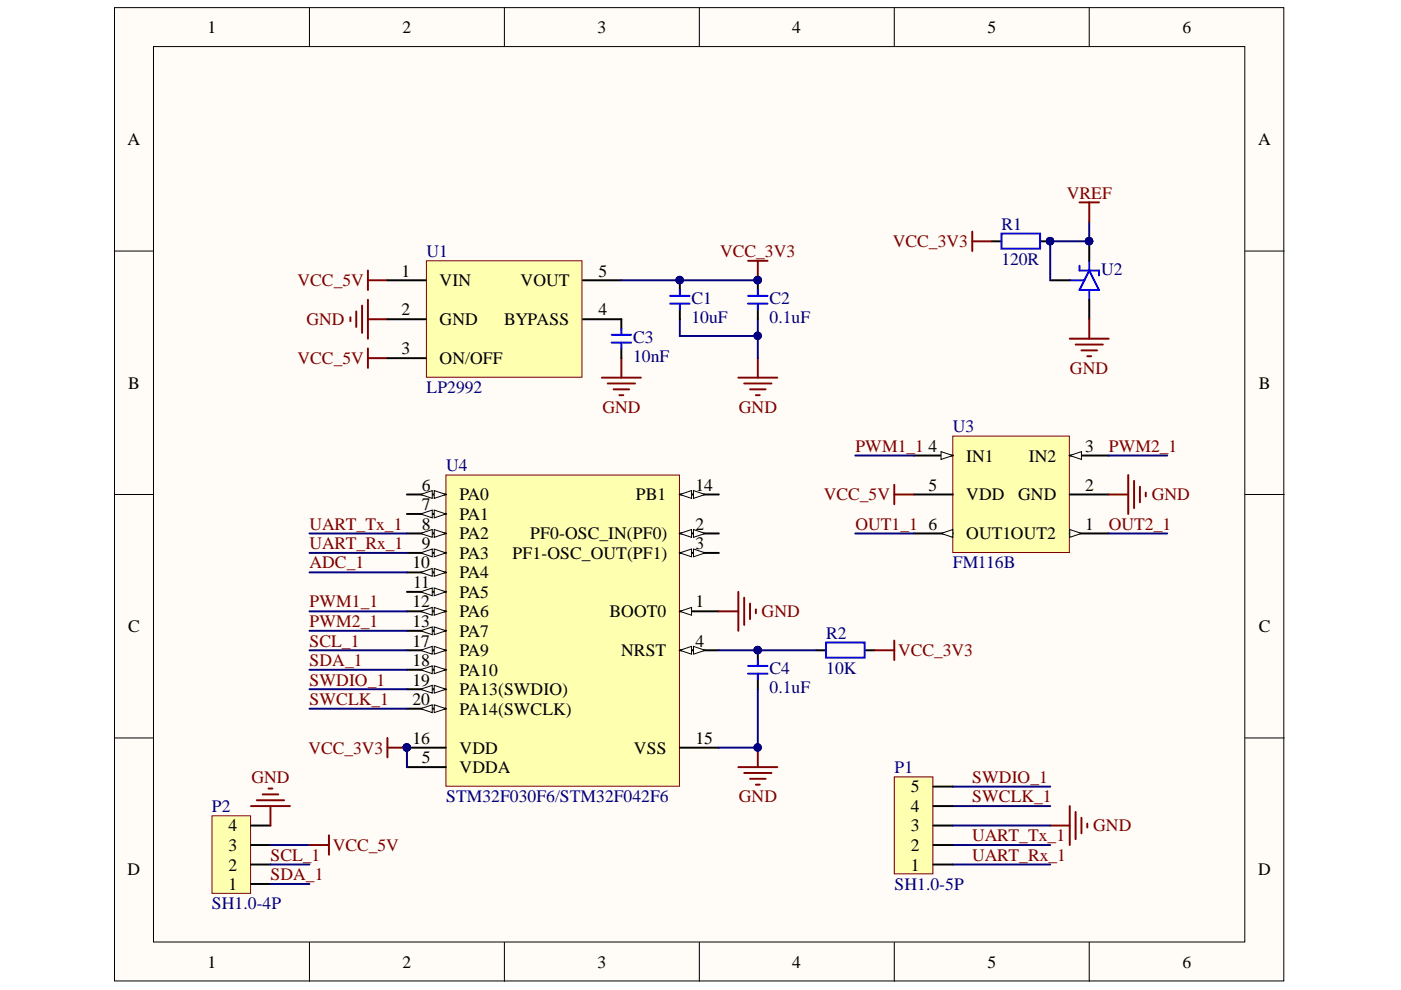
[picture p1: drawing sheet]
<svg xmlns="http://www.w3.org/2000/svg" width="297mm" height="210mm" viewBox="0 0 297 210" stroke-linecap="round" stroke-linejoin="round" font-family="sans-serif">
<defs><g id="words">
<g font-size="3.7">
<text x="44" y="7">1</text>
<text x="85.3" y="7">2</text>
<text x="126.7" y="7">3</text>
<text x="168" y="7">4</text>
<text x="209.3" y="7">5</text>
<text x="250.7" y="7">6</text>
<text x="27.1" y="30.8">A</text>
<text x="266.8" y="30.8">A</text>
<text x="85.1" y="58.7">1</text>
<text x="126.9" y="58.7">5</text>
<text x="93.2" y="60.7">VIN</text>
<text x="110.4" y="60.7">VOUT</text>
<text x="85.1" y="66.9">2</text>
<text x="93.2" y="69">GND</text>
<text x="106.9" y="69">BYPASS</text>
<text x="126.9" y="66.9">4</text>
<text x="85.1" y="75.1">3</text>
<text x="93.2" y="77.2">ON/OFF</text>
<text x="27.2" y="82.4">B</text>
<text x="266.9" y="82.4">B</text>
<text x="196.8" y="95.8">4</text>
<text x="230.1" y="95.8">3</text>
<text x="204.9" y="97.9">IN1</text>
<text x="218.1" y="97.9">IN2</text>
<text x="89.4" y="104">6</text>
<text x="97.4" y="106.1">PA0</text>
<text x="134.8" y="106.1">PB1</text>
<text x="147.4" y="104">14</text>
<text x="196.8" y="104">5</text>
<text x="204.9" y="106.1">VDD</text>
<text x="215.9" y="106.1">GND</text>
<text x="230.1" y="104">2</text>
<text x="89.4" y="108.2">7</text>
<text x="89.4" y="112.3">8</text>
<text x="97.4" y="110.2">PA1</text>
<text x="147.4" y="112.3">2</text>
<text x="196.8" y="112.3">6</text>
<text x="230.1" y="112.3">1</text>
<text x="89.4" y="116.5">9</text>
<text x="97.4" y="114.3">PA2</text>
<text x="97.4" y="118.5">PA3</text>
<text x="108.7" y="118.5">PF1-OSC_OUT(PF1)</text>
<text x="112.4" y="114.3">PF0-OSC_IN(PF0)</text>
<text x="147.4" y="116.5">3</text>
<text x="204.9" y="114.3">OUT1OUT2</text>
<text x="87.5" y="120.5">10</text>
<text x="87.6" y="124.7">11</text>
<text x="97.4" y="122.6">PA4</text>
<text x="87.5" y="128.8">12</text>
<text x="97.4" y="126.8">PA5</text>
<text x="97.4" y="130.9">PA6</text>
<text x="129.2" y="130.9">BOOT0</text>
<text x="147.4" y="128.8">1</text>
<text x="27.2" y="134">C</text>
<text x="87.5" y="132.9">13</text>
<text x="87.5" y="137.1">17</text>
<text x="97.4" y="135">PA7</text>
<text x="147.4" y="137.1">4</text>
<text x="266.9" y="134">C</text>
<text x="87.5" y="141.2">18</text>
<text x="97.4" y="139.1">PA9</text>
<text x="97.4" y="143.2">PA10</text>
<text x="131.7" y="139.1">NRST</text>
<text x="87.5" y="145.4">19</text>
<text x="87.5" y="149.4">20</text>
<text x="97.4" y="147.4">PA13(SWDIO)</text>
<text x="97.4" y="151.5">PA14(SWCLK)</text>
<text x="87.5" y="157.7">16</text>
<text x="89.4" y="161.8">5</text>
<text x="97.4" y="159.8">VDD</text>
<text x="134.4" y="159.8">VSS</text>
<text x="147.4" y="157.7">15</text>
<text x="97.4" y="163.9">VDDA</text>
<text x="193.1" y="172.2">4</text>
<text x="193.1" y="168">5</text>
<text x="48.5" y="176.3">4</text>
<text x="193.1" y="176.3">3</text>
<text x="27.1" y="185.6">D</text>
<text x="48.5" y="184.6">2</text>
<text x="48.5" y="180.4">3</text>
<text x="193.1" y="184.6">1</text>
<text x="193.1" y="180.4">2</text>
<text x="266.8" y="185.6">D</text>
<text x="48.5" y="188.7">1</text>
<text x="44" y="205.2">1</text>
<text x="85.3" y="205.2">2</text>
<text x="126.7" y="205.2">3</text>
<text x="168" y="205.2">4</text>
<text x="209.3" y="205.2">5</text>
<text x="250.7" y="205.2">6</text>
</g>
<g font-size="3.7" fill="#800000">
<text x="226.2" y="42.1">VREF</text>
<text x="189.3" y="52.4">VCC_3V3</text>
<text x="152.7" y="54.5">VCC_3V3</text>
<text x="63.1" y="60.7">VCC_5V</text>
<text x="65" y="69">GND</text>
<text x="63.1" y="77.2">VCC_5V</text>
<text x="226.9" y="79.3">GND</text>
<text x="127.7" y="87.6">GND</text>
<text x="156.7" y="87.6">GND</text>
<text x="181.4" y="95.8">PWM1_1</text>
<text x="235.1" y="95.8">PWM2_1</text>
<text x="174.7" y="106.1">VCC_5V</text>
<text x="244.2" y="106.1">GND</text>
<text x="65.6" y="112.3">UART_Tx_1</text>
<text x="181.4" y="112.3">OUT1_1</text>
<text x="235.1" y="112.3">OUT2_1</text>
<text x="65.6" y="116.5">UART_Rx_1</text>
<text x="65.6" y="120.5">ADC_1</text>
<text x="65.6" y="128.8">PWM1_1</text>
<text x="161.5" y="130.9">GND</text>
<text x="65.6" y="132.9">PWM2_1</text>
<text x="65.6" y="137.1">SCL_1</text>
<text x="65.6" y="141.2">SDA_1</text>
<text x="190.4" y="139.1">VCC_3V3</text>
<text x="65.6" y="145.4">SWDIO_1</text>
<text x="65.6" y="149.4">SWCLK_1</text>
<text x="65.4" y="159.8">VCC_3V3</text>
<text x="53.3" y="166">GND</text>
<text x="206.1" y="166">SWDIO_1</text>
<text x="156.7" y="170.1">GND</text>
<text x="206.1" y="170.1">SWCLK_1</text>
<text x="206.1" y="178.3">UART_Tx_1</text>
<text x="231.8" y="176.3">GND</text>
<text x="57.3" y="182.5">SCL_1</text>
<text x="70.5" y="180.4">VCC_5V</text>
<text x="206.1" y="182.5">UART_Rx_1</text>
<text x="57.3" y="186.6">SDA_1</text>
</g>
<g font-size="3.7" fill="#000080">
<text x="212.3" y="48.7">R1</text>
<text x="90.4" y="54.5">U1</text>
<text x="212.3" y="56.1">120R</text>
<text x="233.5" y="58.2">U2</text>
<text x="146.6" y="64.4">C1</text>
<text x="163.2" y="64.4">C2</text>
<text x="146.6" y="68.5">10uF</text>
<text x="163.2" y="68.5">0.1uF</text>
<text x="134.2" y="72.7">C3</text>
<text x="134.2" y="76.8">10nF</text>
<text x="90.4" y="83.4">LP2992</text>
<text x="202" y="91.6">U3</text>
<text x="94.6" y="99.9">U4</text>
<text x="202" y="120.5">FM116B</text>
<text x="175.2" y="135.4">R2</text>
<text x="163.2" y="142.8">C4</text>
<text x="175.2" y="142.8">10K</text>
<text x="163.2" y="147">0.1uF</text>
<text x="189.6" y="163.9">P1</text>
<text x="44.9" y="172.2">P2</text>
<text x="94.6" y="170.1">STM32F030F6/STM32F042F6</text>
<text x="189.6" y="188.7">SH1.0-5P</text>
<text x="44.9" y="192.8">SH1.0-4P</text>
</g>
</g></defs>
<g fill="#fffcf8" stroke="#000" stroke-width=".21">
<path d="M24.3 1.6h247.9v206.4h-247.9z"/>
<path d="M32.5 9.9h231.4v189.8h-231.4z"/>
</g>
<g fill="none" stroke="#000" stroke-width=".21">
<path d="M65.6 1.6v8.3M106.9 1.6v8.3M148.3 1.6v8.3M189.6 1.6v8.3M230.9 1.6v8.3M24.3 53.2h8.2M264 53.2h8.3M24.3 104.8h8.2M264 104.8h8.3M24.3 156.5h8.2M264 156.5h8.3M65.6 199.8v8.3"/>
<path d="M106.9 199.8v8.3M148.3 199.8v8.3M189.6 199.8v8.3M230.9 199.8v8.3"/>
</g>
<path d="M94.5 100.7h49.6v66h-49.6z" fill="#ffffb0" stroke="#800000" stroke-width=".21"/>
<path d="M144.1 129.6h8.3" fill="none" stroke="#000" stroke-width=".41"/>
<path d="M144.1 129.6l2.5-.8v1.6z" fill="#fffcf8"/>
<path d="M144.1 129.6l2.5-.8v1.6z" fill="none" stroke="#000" stroke-width=".21"/>
<path d="M144.1 137.9h8.3" fill="none" stroke="#000" stroke-width=".41"/>
<path d="M144.1 137.9l2.5-.8v1.6z" fill="#fffcf8"/>
<path d="M144.1 137.9l2.5-.8v1.6z" fill="none" stroke="#000" stroke-width=".21"/>
<path d="M147 137.1l2.5 .8-2.5 .8z" fill="#fffcf8"/>
<path d="M147 137.1l2.5 .8-2.5 .8z" fill="none" stroke="#000" stroke-width=".21"/>
<path d="M86.3 104.8h8.2" fill="none" stroke="#000" stroke-width=".41"/>
<path d="M92.1 104l2.4 .8-2.4 .9z" fill="#fffcf8"/>
<path d="M92.1 104l2.4 .8-2.4 .9z" fill="none" stroke="#000" stroke-width=".21"/>
<path d="M89.2 104.8l2.4-.8v1.7z" fill="#fffcf8"/>
<path d="M89.2 104.8l2.4-.8v1.7z" fill="none" stroke="#000" stroke-width=".21"/>
<path d="M86.3 109h8.2" fill="none" stroke="#000" stroke-width=".41"/>
<path d="M92.1 108.1l2.4 .9-2.4 .8z" fill="#fffcf8"/>
<path d="M92.1 108.1l2.4 .9-2.4 .8z" fill="none" stroke="#000" stroke-width=".21"/>
<path d="M89.2 109l2.4-.9v1.7z" fill="#fffcf8"/>
<path d="M89.2 109l2.4-.9v1.7z" fill="none" stroke="#000" stroke-width=".21"/>
<path d="M86.3 113.1h8.2" fill="none" stroke="#000" stroke-width=".41"/>
<path d="M92.1 112.3l2.4 .8-2.4 .8z" fill="#fffcf8"/>
<path d="M92.1 112.3l2.4 .8-2.4 .8z" fill="none" stroke="#000" stroke-width=".21"/>
<path d="M89.2 113.1l2.4-.8v1.6z" fill="#fffcf8"/>
<path d="M89.2 113.1l2.4-.8v1.6z" fill="none" stroke="#000" stroke-width=".21"/>
<path d="M86.3 117.2h8.2" fill="none" stroke="#000" stroke-width=".41"/>
<path d="M92.1 116.4l2.4 .8-2.4 .9z" fill="#fffcf8"/>
<path d="M92.1 116.4l2.4 .8-2.4 .9z" fill="none" stroke="#000" stroke-width=".21"/>
<path d="M89.2 117.2l2.4-.8v1.7z" fill="#fffcf8"/>
<path d="M89.2 117.2l2.4-.8v1.7z" fill="none" stroke="#000" stroke-width=".21"/>
<path d="M86.3 121.4h8.2" fill="none" stroke="#000" stroke-width=".41"/>
<path d="M92.1 120.5l2.4 .9-2.4 .8z" fill="#fffcf8"/>
<path d="M92.1 120.5l2.4 .9-2.4 .8z" fill="none" stroke="#000" stroke-width=".21"/>
<path d="M89.2 121.4l2.4-.9v1.7z" fill="#fffcf8"/>
<path d="M89.2 121.4l2.4-.9v1.7z" fill="none" stroke="#000" stroke-width=".21"/>
<path d="M86.3 125.5h8.2" fill="none" stroke="#000" stroke-width=".41"/>
<path d="M92.1 124.7l2.4 .8-2.4 .8z" fill="#fffcf8"/>
<path d="M92.1 124.7l2.4 .8-2.4 .8z" fill="none" stroke="#000" stroke-width=".21"/>
<path d="M89.2 125.5l2.4-.8v1.6z" fill="#fffcf8"/>
<path d="M89.2 125.5l2.4-.8v1.6z" fill="none" stroke="#000" stroke-width=".21"/>
<path d="M86.3 129.6h8.2" fill="none" stroke="#000" stroke-width=".41"/>
<path d="M92.1 128.8l2.4 .8-2.4 .8z" fill="#fffcf8"/>
<path d="M92.1 128.8l2.4 .8-2.4 .8z" fill="none" stroke="#000" stroke-width=".21"/>
<path d="M89.2 129.6l2.4-.8v1.6z" fill="#fffcf8"/>
<path d="M89.2 129.6l2.4-.8v1.6z" fill="none" stroke="#000" stroke-width=".21"/>
<path d="M86.3 133.7h8.2" fill="none" stroke="#000" stroke-width=".41"/>
<path d="M92.1 132.9l2.4 .8-2.4 .9z" fill="#fffcf8"/>
<path d="M92.1 132.9l2.4 .8-2.4 .9z" fill="none" stroke="#000" stroke-width=".21"/>
<path d="M89.2 133.7l2.4-.8v1.7z" fill="#fffcf8"/>
<path d="M89.2 133.7l2.4-.8v1.7z" fill="none" stroke="#000" stroke-width=".21"/>
<path d="M86.3 137.9h8.2" fill="none" stroke="#000" stroke-width=".41"/>
<path d="M92.1 137.1l2.4 .8-2.4 .8z" fill="#fffcf8"/>
<path d="M92.1 137.1l2.4 .8-2.4 .8z" fill="none" stroke="#000" stroke-width=".21"/>
<path d="M89.2 137.9l2.4-.8v1.6z" fill="#fffcf8"/>
<path d="M89.2 137.9l2.4-.8v1.6z" fill="none" stroke="#000" stroke-width=".21"/>
<path d="M86.3 142h8.2" fill="none" stroke="#000" stroke-width=".41"/>
<path d="M92.1 141.2l2.4 .8-2.4 .8z" fill="#fffcf8"/>
<path d="M92.1 141.2l2.4 .8-2.4 .8z" fill="none" stroke="#000" stroke-width=".21"/>
<path d="M89.2 142l2.4-.8v1.6z" fill="#fffcf8"/>
<path d="M89.2 142l2.4-.8v1.6z" fill="none" stroke="#000" stroke-width=".21"/>
<path d="M86.3 146.1h8.2" fill="none" stroke="#000" stroke-width=".41"/>
<path d="M92.1 145.3l2.4 .8-2.4 .9z" fill="#fffcf8"/>
<path d="M92.1 145.3l2.4 .8-2.4 .9z" fill="none" stroke="#000" stroke-width=".21"/>
<path d="M89.2 146.1l2.4-.8v1.7z" fill="#fffcf8"/>
<path d="M89.2 146.1l2.4-.8v1.7z" fill="none" stroke="#000" stroke-width=".21"/>
<path d="M86.3 150.3h8.2" fill="none" stroke="#000" stroke-width=".41"/>
<path d="M92.1 149.4l2.4 .9-2.4 .8z" fill="#fffcf8"/>
<path d="M92.1 149.4l2.4 .9-2.4 .8z" fill="none" stroke="#000" stroke-width=".21"/>
<path d="M89.2 150.3l2.4-.9v1.7z" fill="#fffcf8"/>
<path d="M89.2 150.3l2.4-.9v1.7z" fill="none" stroke="#000" stroke-width=".21"/>
<path d="M144.1 104.8h8.3" fill="none" stroke="#000" stroke-width=".41"/>
<path d="M144.1 104.8l2.5-.8v1.7z" fill="#fffcf8"/>
<path d="M144.1 104.8l2.5-.8v1.7z" fill="none" stroke="#000" stroke-width=".21"/>
<path d="M147 104l2.5 .8-2.5 .9z" fill="#fffcf8"/>
<path d="M147 104l2.5 .8-2.5 .9z" fill="none" stroke="#000" stroke-width=".21"/>
<path d="M144.1 113.1h8.3" fill="none" stroke="#000" stroke-width=".41"/>
<path d="M144.1 113.1l2.5-.8v1.6z" fill="#fffcf8"/>
<path d="M144.1 113.1l2.5-.8v1.6z" fill="none" stroke="#000" stroke-width=".21"/>
<path d="M147 112.3l2.5 .8-2.5 .8z" fill="#fffcf8"/>
<path d="M147 112.3l2.5 .8-2.5 .8z" fill="none" stroke="#000" stroke-width=".21"/>
<path d="M144.1 117.2h8.3" fill="none" stroke="#000" stroke-width=".41"/>
<path d="M144.1 117.2l2.5-.8v1.7z" fill="#fffcf8"/>
<path d="M144.1 117.2l2.5-.8v1.7z" fill="none" stroke="#000" stroke-width=".21"/>
<path d="M147 116.4l2.5 .8-2.5 .9z" fill="#fffcf8"/>
<path d="M147 116.4l2.5 .8-2.5 .9z" fill="none" stroke="#000" stroke-width=".21"/>
<path d="M86.3 158.5h8.2M144.1 158.5h8.3M86.3 162.7h8.2" fill="none" stroke="#000" stroke-width=".41"/>
<circle cx="86.2" cy="158.5" r=".79" fill="#000080" stroke="#000080" stroke-width=".21"/>
<path d="M202 92.5h24.7v24.6h-24.7z" fill="#ffffb0" stroke="#800000" stroke-width=".21"/>
<path d="M226.8 113.1h8.3" fill="none" stroke="#000" stroke-width=".41"/>
<path d="M226.8 112.3l2.5 .8-2.5 .8z" fill="#fffcf8"/>
<path d="M226.8 112.3l2.5 .8-2.5 .8z" fill="none" stroke="#000" stroke-width=".21"/>
<path d="M226.8 96.6h8.3M193.7 104.8h8.3" fill="none" stroke="#000" stroke-width=".41"/>
<path d="M226.8 96.6l2.5-.8v1.6z" fill="#fffcf8"/>
<path d="M226.8 96.6l2.5-.8v1.6z" fill="none" stroke="#000" stroke-width=".21"/>
<path d="M193.7 96.6h8.3M226.8 104.8h8.3" fill="none" stroke="#000" stroke-width=".41"/>
<path d="M199.5 95.8l2.5 .8-2.5 .8z" fill="#fffcf8"/>
<path d="M199.5 95.8l2.5 .8-2.5 .8z" fill="none" stroke="#000" stroke-width=".21"/>
<path d="M193.7 113.1h8.3" fill="none" stroke="#000" stroke-width=".41"/>
<path d="M199.5 113.1l2.5-.8v1.6z" fill="#fffcf8"/>
<path d="M199.5 113.1l2.5-.8v1.6z" fill="none" stroke="#000" stroke-width=".21"/>
<g fill="none" stroke="#800000" stroke-width=".41">
<path d="M78 57.4v4.1M78 59.4h4.1M158.6 55.3h4.1M160.7 55.3v4.1M74.3 67.3v.8M75.5 66v3.3M76.8 64.8v5.8M78 63.6v8.2M78 73.9v4.1M78 67.7h4.1M78 75.9h4.1M131.7 75.9v4.2"/>
<path d="M160.7 75.9v4.2M127.6 80.1h8.3M128.8 81.3h5.8M130.1 82.5h3.3M131.3 83.8h.9M156.5 80.1h8.3M157.8 81.3h5.8M159 82.5h3.3M160.3 83.8h.8M152.4 129.6h4.1M156.5 125.5v8.2M157.8 126.7v5.8"/>
<path d="M159 128v3.3M160.3 129.2v.8M160.7 158.5v4.2M156.5 162.7h8.3M157.8 163.9h5.8M159 165.1h3.3M160.3 166.4h.8"/>
</g>
<g fill="#000080" stroke="#000080" stroke-width=".21">
<circle cx="160.6" cy="158.5" r=".79"/>
<circle cx="86.2" cy="158.5" r=".79"/>
<circle cx="160.6" cy="71.2" r=".79"/>
<circle cx="144.1" cy="59.4" r=".79"/>
<circle cx="160.6" cy="59.4" r=".79"/>
</g>
<path d="M144.1 67.7v3.5h16.6v-3.5M160.7 71.2v4.7M86.3 158.5v4.2" fill="none" stroke="#000080" stroke-width=".41"/>
<path d="M144.1 59.4v2.1M160.7 59.4v2.1M131.7 67.7v2M131.7 73.9v2M144.1 65.6v2.1M160.7 65.6v2.1" fill="none" stroke="#000" stroke-width=".41"/>
<path d="M129.7 72.6h4.1M129.7 71h4.1M131.7 69.7v1.3M131.7 72.6v1.3M142.1 62.7h4.1M142.1 64.4h4.1M144.1 61.5v1.2M144.1 64.4v1.2M158.6 62.7h4.1M158.6 64.4h4.1M160.7 61.5v1.2M160.7 64.4v1.2" fill="none" stroke="#00f" stroke-width=".41"/>
<path d="M90.4 55.3h33v24.7h-33z" fill="#ffffb0" stroke="#800000" stroke-width=".21"/>
<g fill="none" stroke="#000" stroke-width=".41">
<path d="M82.1 59.4h8.2M123.6 59.4h8.1M210.3 51.2h2M220.6 51.2h2.1M222.7 59.4h4.1M230.9 51.2v4.1M82.1 67.7h8.2M82.1 75.9h8.2M123.6 67.7h8.1M230.9 63.6v4.1M160.7 137.9v2M173.1 137.9h2"/>
<path d="M183.4 137.9h2.1M160.7 144.1v2"/>
</g>
<g fill="none" stroke="#000080" stroke-width=".41">
<path d="M131.7 59.4h29M230.9 47v4.2h-8.2v8.2M181.3 96.6h12.4M235.1 96.6h12.4M65.6 113.1h20.7M65.6 117.2h20.7M181.3 113.1h12.4M235.1 113.1h12.4M65.6 129.6h20.7M65.6 133.7h20.7M65.6 137.9h20.7M65.6 121.4h20.7"/>
<path d="M152.4 137.9h20.7M65.6 146.1h20.7M65.6 150.3h20.7M65.6 142h20.7M160.7 146.1v12.4h-8.3M202 170.9h20.7M202 166.8h20.7M202 179.2h20.7M202 183.3h20.7"/>
</g>
<g fill="#000080" stroke="#000080" stroke-width=".21">
<circle cx="144.1" cy="59.4" r=".79"/>
<circle cx="160.6" cy="59.4" r=".79"/>
<circle cx="86.2" cy="158.5" r=".79"/>
<circle cx="160.6" cy="137.8" r=".79"/>
<circle cx="160.6" cy="158.5" r=".79"/>
<circle cx="230.9" cy="51.1" r=".79"/>
<circle cx="222.6" cy="51.1" r=".79"/>
</g>
<g fill="none" stroke="#800000" stroke-width=".41">
<path d="M206.1 49.1v4.1M206.1 51.2h4.2M228.9 42.9h4.1M230.9 42.9v4.1M226.8 71.8h8.3M228 73.1h5.8M229.3 74.3h3.3M230.5 75.5h.9M230.9 67.7v4.1M189.6 102.8v4.1M189.6 104.8h4.1M235.1 104.8h4.1"/>
<path d="M239.2 100.7v8.3M240.4 102v5.7M241.7 103.2v3.3M242.9 104.4v.9M185.5 137.9h4.1M189.6 135.8v4.1M82.1 156.5v4.1M82.1 158.5h4.2"/>
</g>
<path d="M212.3 49.5h8.2v3.2h-8.2zM226.8 59.4h3.1M228.9 56.3v1.1h4.1v1M230.9 57.4l2.1 4.1h-4.1zM230.9 55.3v2.1M230.9 61.5v2.1M160.7 139.9v1.3M175.1 136.2h8.2v3.2h-8.2zM158.6 141.2h4.1M158.6 142.8h4.1M160.7 142.8v1.3" fill="none" stroke="#00f" stroke-width=".41"/>
<path d="M189.6 164.7h8.2v20.6h-8.2z" fill="#ffffb0" stroke="#800000" stroke-width=".21"/>
<path d="M197.9 179.2h4.1M197.9 175h4.1M197.9 170.9h4.1M197.9 166.8h4.1M197.9 183.3h4.1" fill="none" stroke="#000" stroke-width=".41"/>
<path d="M222.7 175h4.1M226.8 170.9v8.3M228 172.1v5.8M229.3 173.4v3.3M230.5 174.6v.9" fill="none" stroke="#800000" stroke-width=".41"/>
<path d="M202 175h20.7" fill="none" stroke="#000080" stroke-width=".41"/>
<path d="M44.9 173h8.2v16.4h-8.2z" fill="#ffffb0" stroke="#800000" stroke-width=".21"/>
<path d="M53.2 179.2h4.1M53.2 175h4.1M53.2 187.4h4.1M53.2 183.3h4.1" fill="none" stroke="#000" stroke-width=".41"/>
<path d="M53.2 170.9h8.3M54.4 169.7h5.8M55.7 168.4h3.3M56.9 167.2h.9M57.3 170.9v4.1M65.6 179.2h4.1M69.7 177.1v4.1" fill="none" stroke="#800000" stroke-width=".41"/>
<path d="M57.3 179.2h8.3M57.3 183.3h8.3M57.3 187.4h8.3" fill="none" stroke="#000080" stroke-width=".41"/>
<use href="#words"/>
</svg>
